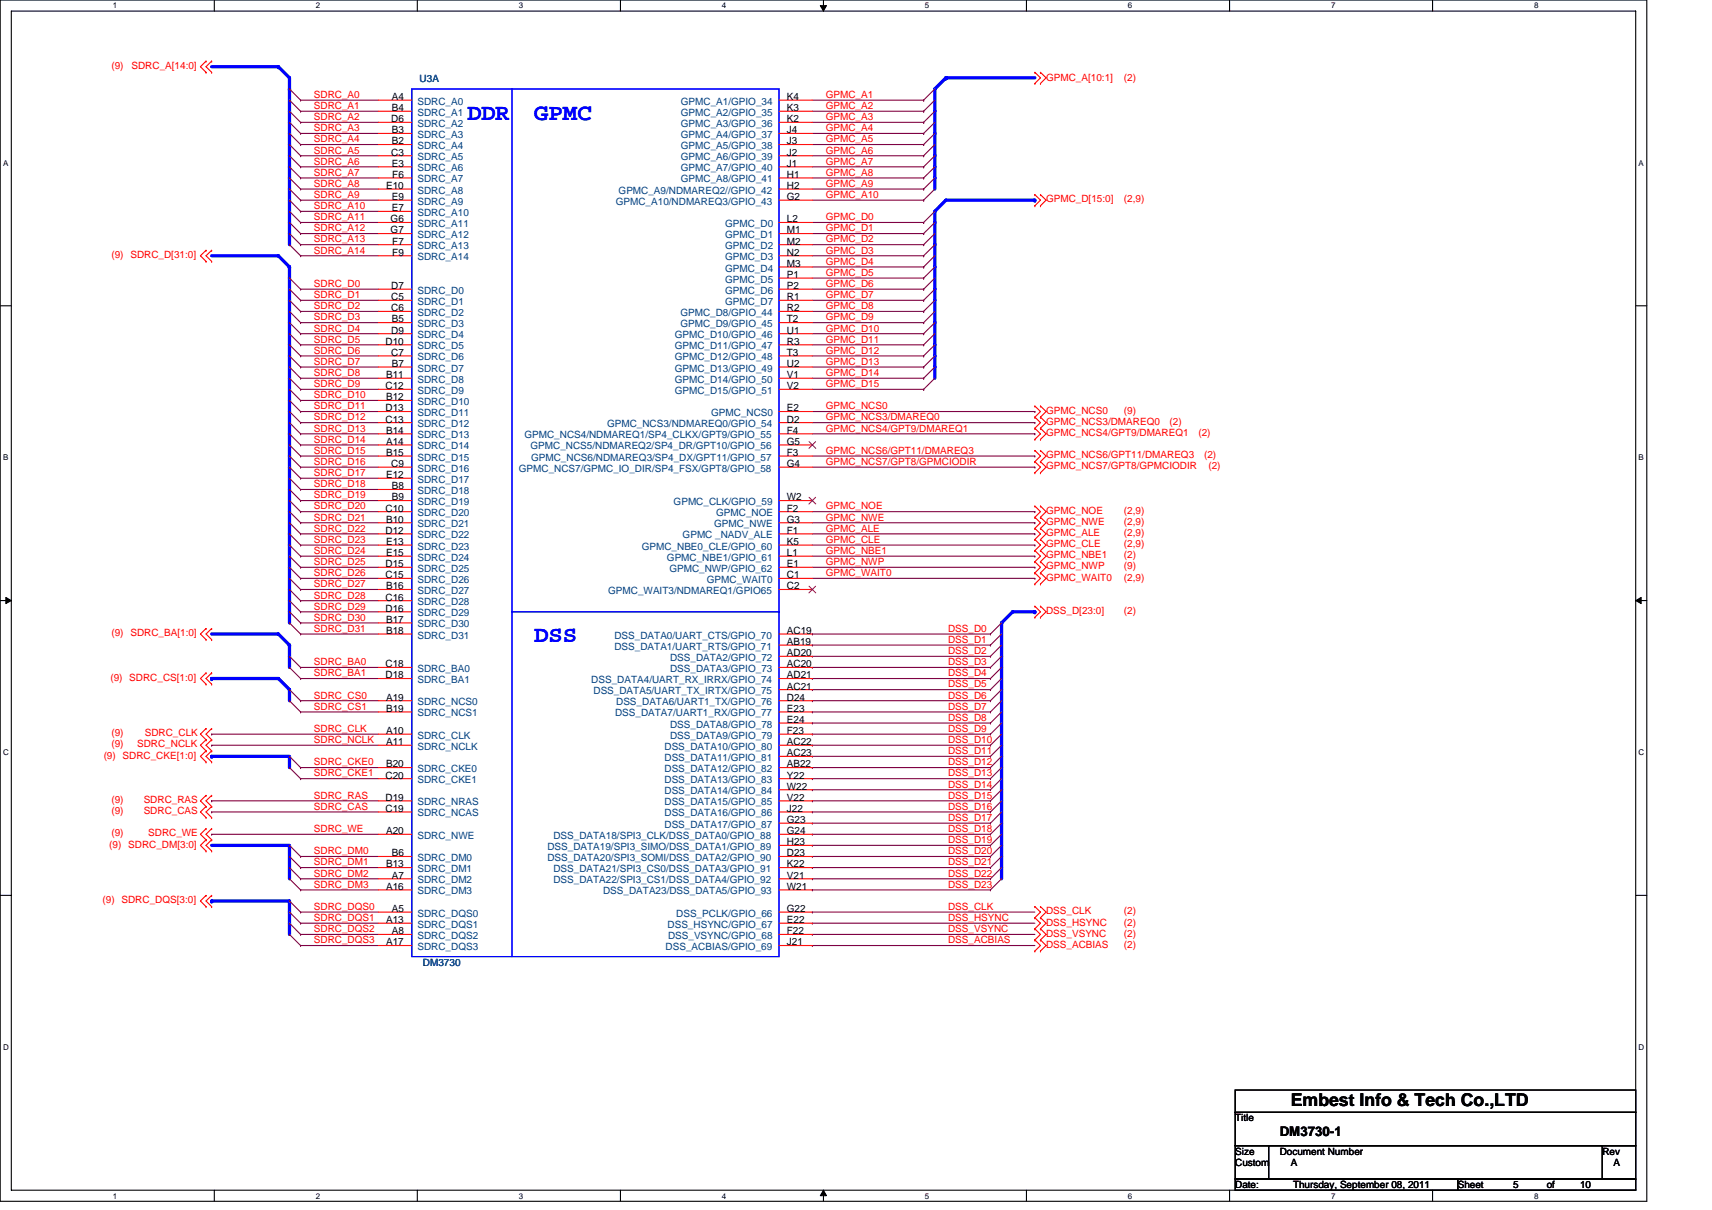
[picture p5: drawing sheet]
<svg xmlns="http://www.w3.org/2000/svg" width="297mm" height="210mm" viewBox="0 0 297 210" stroke-linecap="round" stroke-linejoin="round" font-family="sans-serif">
<defs><g id="words">
<g font-size="4" fill="#00f">
<text x="81.1" y="20.8">DDR</text>
<text x="92.7" y="20.8">GPMC</text>
<text x="92.7" y="111.5">DSS</text>
</g>
<text font-size="3.1" x="224" y="192">Embest Info &amp; Tech Co.,LTD</text>
<text font-size="2.3" x="222" y="197.1">DM3730-1</text>
<g font-size="1.7" fill="#f00">
<text x="19.3" y="12">(9)</text>
<text x="22.8" y="12">SDRC_A[14:0]</text>
<text x="54.5" y="17">SDRC_A0</text>
<text x="143.3" y="17">GPMC_A1</text>
<text x="181.5" y="14.1">GPMC_A[10:1]</text>
<text x="195" y="14.1">(2)</text>
<text x="54.5" y="18.9">SDRC_A1</text>
<text x="54.5" y="20.8">SDRC_A2</text>
<text x="54.5" y="22.8">SDRC_A3</text>
<text x="143.3" y="18.9">GPMC_A2</text>
<text x="143.3" y="20.8">GPMC_A3</text>
<text x="143.3" y="22.8">GPMC_A4</text>
<text x="54.5" y="24.7">SDRC_A4</text>
<text x="54.5" y="26.6">SDRC_A5</text>
<text x="54.5" y="28.6">SDRC_A6</text>
<text x="143.3" y="24.7">GPMC_A5</text>
<text x="143.3" y="26.6">GPMC_A6</text>
<text x="143.3" y="28.6">GPMC_A7</text>
<text x="54.5" y="30.5">SDRC_A7</text>
<text x="54.5" y="32.4">SDRC_A8</text>
<text x="54.5" y="34.4">SDRC_A9</text>
<text x="143.3" y="30.5">GPMC_A8</text>
<text x="143.3" y="32.4">GPMC_A9</text>
<text x="143.3" y="34.4">GPMC_A10</text>
<text x="181.5" y="35.1">GPMC_D[15:0]</text>
<text x="195" y="35.1">(2,9)</text>
<text x="54.5" y="36.3">SDRC_A10</text>
<text x="54.5" y="38.2">SDRC_A11</text>
<text x="54.5" y="40.2">SDRC_A12</text>
<text x="143.3" y="38.2">GPMC_D0</text>
<text x="143.3" y="40.2">GPMC_D1</text>
<text x="19.3" y="44.8">(9) SDRC_D[31:0]</text>
<text x="54.5" y="42.1">SDRC_A13</text>
<text x="54.5" y="44">SDRC_A14</text>
<text x="143.3" y="42.1">GPMC_D2</text>
<text x="143.3" y="44">GPMC_D3</text>
<text x="143.3" y="46">GPMC_D4</text>
<text x="143.3" y="47.9">GPMC_D5</text>
<text x="54.5" y="49.8">SDRC_D0</text>
<text x="54.5" y="51.7">SDRC_D1</text>
<text x="54.5" y="53.7">SDRC_D2</text>
<text x="143.3" y="49.8">GPMC_D6</text>
<text x="143.3" y="51.7">GPMC_D7</text>
<text x="143.3" y="53.7">GPMC_D8</text>
<text x="54.5" y="55.6">SDRC_D3</text>
<text x="54.5" y="57.5">SDRC_D4</text>
<text x="54.5" y="59.5">SDRC_D5</text>
<text x="143.3" y="55.6">GPMC_D9</text>
<text x="143.3" y="57.5">GPMC_D10</text>
<text x="143.3" y="59.5">GPMC_D11</text>
<text x="54.5" y="61.4">SDRC_D6</text>
<text x="54.5" y="63.3">SDRC_D7</text>
<text x="54.5" y="65.3">SDRC_D8</text>
<text x="143.3" y="61.4">GPMC_D12</text>
<text x="143.3" y="63.3">GPMC_D13</text>
<text x="143.3" y="65.3">GPMC_D14</text>
<text x="54.5" y="67.2">SDRC_D9</text>
<text x="54.5" y="69.1">SDRC_D10</text>
<text x="54.5" y="71">SDRC_D11</text>
<text x="143.3" y="67.2">GPMC_D15</text>
<text x="143.3" y="71">GPMC_NCS0</text>
<text x="181.5" y="71.8">GPMC_NCS0</text>
<text x="195" y="71.8">(9)</text>
<text x="54.5" y="73">SDRC_D12</text>
<text x="54.5" y="74.9">SDRC_D13</text>
<text x="54.5" y="76.8">SDRC_D14</text>
<text x="143.3" y="73">GPMC_NCS3/DMAREQ0</text>
<text x="143.3" y="74.9">GPMC_NCS4/GPT9/DMAREQ1</text>
<text x="181.5" y="73.7">GPMC_NCS3/DMAREQ0</text>
<text x="181.5" y="75.7">GPMC_NCS4/GPT9/DMAREQ1</text>
<text x="202.9" y="73.7">(2)</text>
<text x="207.9" y="75.7">(2)</text>
<text x="54.5" y="78.8">SDRC_D15</text>
<text x="54.5" y="80.7">SDRC_D16</text>
<text x="54.5" y="82.6">SDRC_D17</text>
<text x="143.3" y="78.8">GPMC_NCS6/GPT11/DMAREQ3</text>
<text x="143.3" y="80.7">GPMC_NCS7/GPT8/GPMCIODIR</text>
<text x="181.5" y="81.4">GPMC_NCS7/GPT8/GPMCIODIR</text>
<text x="181.5" y="79.5">GPMC_NCS6/GPT11/DMAREQ3</text>
<text x="208.9" y="79.5">(2)</text>
<text x="209.7" y="81.4">(2)</text>
<text x="54.5" y="84.6">SDRC_D18</text>
<text x="54.5" y="86.5">SDRC_D19</text>
<text x="54.5" y="88.4">SDRC_D20</text>
<text x="143.3" y="88.4">GPMC_NOE</text>
<text x="181.5" y="89.2">GPMC_NOE</text>
<text x="195" y="89.2">(2,9)</text>
<text x="54.5" y="90.3">SDRC_D21</text>
<text x="54.5" y="92.3">SDRC_D22</text>
<text x="54.5" y="94.2">SDRC_D23</text>
<text x="143.3" y="90.3">GPMC_NWE</text>
<text x="143.3" y="92.3">GPMC_ALE</text>
<text x="143.3" y="94.2">GPMC_CLE</text>
<text x="181.5" y="91.1">GPMC_NWE</text>
<text x="181.5" y="93">GPMC_ALE</text>
<text x="181.5" y="95">GPMC_CLE</text>
<text x="195" y="95">(2,9)</text>
<text x="195" y="93">(2,9)</text>
<text x="195" y="91.1">(2,9)</text>
<text x="54.5" y="96.1">SDRC_D24</text>
<text x="54.5" y="98.1">SDRC_D25</text>
<text x="54.5" y="100">SDRC_D26</text>
<text x="54.5" y="101.9">SDRC_D27</text>
<text x="143.3" y="96.1">GPMC_NBE1</text>
<text x="143.3" y="98.1">GPMC_NWP</text>
<text x="143.3" y="100">GPMC_WAIT0</text>
<text x="181.5" y="98.8">GPMC_NWP</text>
<text x="181.5" y="100.8">GPMC_WAIT0</text>
<text x="181.5" y="96.9">GPMC_NBE1</text>
<text x="195" y="96.9">(2)</text>
<text x="195" y="98.8">(9)</text>
<text x="195" y="100.8">(2,9)</text>
<text x="54.5" y="103.9">SDRC_D28</text>
<text x="54.5" y="105.8">SDRC_D29</text>
<text x="54.5" y="107.7">SDRC_D30</text>
<text x="181.5" y="106.6">DSS_D[23:0]</text>
<text x="195" y="106.6">(2)</text>
<text x="19.3" y="110.4">(9) SDRC_BA[1:0]</text>
<text x="54.5" y="109.6">SDRC_D31</text>
<text x="164.5" y="109.6">DSS_D0</text>
<text x="164.5" y="111.6">DSS_D1</text>
<text x="164.5" y="113.5">DSS_D2</text>
<text x="19.2" y="118.1">(9) SDRC_CS[1:0]</text>
<text x="54.5" y="115.4">SDRC_BA0</text>
<text x="54.5" y="117.4">SDRC_BA1</text>
<text x="164.5" y="115.4">DSS_D3</text>
<text x="164.5" y="117.4">DSS_D4</text>
<text x="164.5" y="119.3">DSS_D5</text>
<text x="54.5" y="121.2">SDRC_CS0</text>
<text x="54.5" y="123.2">SDRC_CS1</text>
<text x="164.5" y="121.2">DSS_D6</text>
<text x="164.5" y="123.2">DSS_D7</text>
<text x="164.5" y="125.1">DSS_D8</text>
<text x="18" y="131.7">(9) SDRC_CKE[1:0]</text>
<text x="19.3" y="129.7">(9)</text>
<text x="19.3" y="127.8">(9)</text>
<text x="23.8" y="129.7">SDRC_NCLK</text>
<text x="25.1" y="127.8">SDRC_CLK</text>
<text x="54.5" y="127">SDRC_CLK</text>
<text x="54.5" y="128.9">SDRC_NCLK</text>
<text x="164.5" y="127">DSS_D9</text>
<text x="164.5" y="128.9">DSS_D10</text>
<text x="164.5" y="130.9">DSS_D11</text>
<text x="54.5" y="132.8">SDRC_CKE0</text>
<text x="54.5" y="134.7">SDRC_CKE1</text>
<text x="164.5" y="132.8">DSS_D12</text>
<text x="164.5" y="134.7">DSS_D13</text>
<text x="164.5" y="136.7">DSS_D14</text>
<text x="19.3" y="139.4">(9)</text>
<text x="19.3" y="141.3">(9)</text>
<text x="24.9" y="139.4">SDRC_RAS</text>
<text x="24.9" y="141.3">SDRC_CAS</text>
<text x="54.5" y="138.6">SDRC_RAS</text>
<text x="54.5" y="140.5">SDRC_CAS</text>
<text x="164.5" y="138.6">DSS_D15</text>
<text x="164.5" y="140.5">DSS_D16</text>
<text x="164.5" y="142.5">DSS_D17</text>
<text x="19" y="147.1">(9) SDRC_DM[3:0]</text>
<text x="19.3" y="145.2">(9)</text>
<text x="25.7" y="145.2">SDRC_WE</text>
<text x="54.5" y="144.4">SDRC_WE</text>
<text x="54.5" y="148.3">SDRC_DM0</text>
<text x="164.5" y="144.4">DSS_D18</text>
<text x="164.5" y="146.3">DSS_D19</text>
<text x="164.5" y="148.3">DSS_D20</text>
<text x="54.5" y="150.2">SDRC_DM1</text>
<text x="54.5" y="152.1">SDRC_DM2</text>
<text x="54.5" y="154.1">SDRC_DM3</text>
<text x="164.5" y="150.2">DSS_D21</text>
<text x="164.5" y="152.1">DSS_D22</text>
<text x="164.5" y="154.1">DSS_D23</text>
<text x="17.8" y="156.7">(9) SDRC_DQS[3:0]</text>
<text x="54.5" y="157.9">SDRC_DQS0</text>
<text x="54.5" y="159.8">SDRC_DQS1</text>
<text x="54.5" y="161.8">SDRC_DQS2</text>
<text x="164.5" y="157.9">DSS_CLK</text>
<text x="164.5" y="159.8">DSS_HSYNC</text>
<text x="164.5" y="161.8">DSS_VSYNC</text>
<text x="181.5" y="158.7">DSS_CLK</text>
<text x="181.5" y="160.6">DSS_HSYNC</text>
<text x="195" y="160.6">(2)</text>
<text x="195" y="158.7">(2)</text>
<text x="54.5" y="163.7">SDRC_DQS3</text>
<text x="164.5" y="163.7">DSS_ACBIAS</text>
<text x="181.5" y="162.5">DSS_VSYNC</text>
<text x="181.5" y="164.5">DSS_ACBIAS</text>
<text x="195" y="162.5">(2)</text>
<text x="195" y="164.5">(2)</text>
</g>
<g font-size="1.7">
<text x="68" y="17.4">A4</text>
<text x="136.5" y="17.4">K4</text>
<text x="67.9" y="21.2">D6</text>
<text x="68" y="19.3">B4</text>
<text x="68" y="23.1">B3</text>
<text x="136.5" y="19.3">K3</text>
<text x="136.5" y="21.2">K2</text>
<text x="136.5" y="23.1">J4</text>
<text x="67.9" y="27">C3</text>
<text x="68" y="25.1">B2</text>
<text x="68" y="28.9">E3</text>
<text x="136.5" y="25.1">J3</text>
<text x="136.5" y="27">J2</text>
<text x="136.5" y="28.9">J1</text>
<text x="67" y="32.8">E10</text>
<text x="68" y="34.7">E9</text>
<text x="68.1" y="30.9">F6</text>
<text x="136.5" y="32.8">H2</text>
<text x="136.5" y="30.9">H1</text>
<text x="136.5" y="34.7">G2</text>
<text x="67.8" y="38.6">G6</text>
<text x="67.8" y="40.5">G7</text>
<text x="68" y="36.7">E7</text>
<text x="136.5" y="38.6">L2</text>
<text x="136.5" y="40.5">M1</text>
<text x="68.1" y="42.4">F7</text>
<text x="68.1" y="44.4">F9</text>
<text x="136.5" y="42.4">M2</text>
<text x="136.5" y="44.4">N2</text>
<text x="136.5" y="46.3">M3</text>
<text x="67.9" y="50.2">D7</text>
<text x="67.9" y="52.1">C5</text>
<text x="136.5" y="48.2">P1</text>
<text x="136.5" y="50.2">P2</text>
<text x="136.5" y="52.1">R1</text>
<text x="66.9" y="59.8">D10</text>
<text x="67.9" y="54">C6</text>
<text x="67.9" y="57.9">D9</text>
<text x="68" y="56">B5</text>
<text x="136.5" y="54">R2</text>
<text x="136.5" y="56">T2</text>
<text x="136.5" y="57.9">U1</text>
<text x="136.5" y="59.8">R3</text>
<text x="67" y="65.6">B11</text>
<text x="67.9" y="61.7">C7</text>
<text x="68" y="63.7">B7</text>
<text x="136.5" y="61.7">T3</text>
<text x="136.5" y="63.7">U2</text>
<text x="136.5" y="65.6">V1</text>
<text x="66.9" y="67.5">C12</text>
<text x="66.9" y="71.4">D13</text>
<text x="67" y="69.5">B12</text>
<text x="136.5" y="71.4">E2</text>
<text x="136.5" y="67.5">V2</text>
<text x="66.9" y="73.3">C13</text>
<text x="67" y="75.3">B14</text>
<text x="67" y="77.2">A14</text>
<text x="136.5" y="75.3">F4</text>
<text x="136.5" y="73.3">D2</text>
<text x="136.5" y="77.2">G5</text>
<text x="67" y="79.1">B15</text>
<text x="67" y="83">E12</text>
<text x="67.9" y="81">C9</text>
<text x="136.5" y="81">G4</text>
<text x="136.5" y="79.1">F3</text>
<text x="66.9" y="88.8">C10</text>
<text x="68" y="84.9">B8</text>
<text x="68" y="86.8">B9</text>
<text x="136.5" y="86.8">W2</text>
<text x="136.5" y="88.8">F2</text>
<text x="66.9" y="92.6">D12</text>
<text x="67" y="90.7">B10</text>
<text x="67" y="94.6">E13</text>
<text x="136.5" y="94.6">K5</text>
<text x="136.5" y="92.6">F1</text>
<text x="136.5" y="90.7">G3</text>
<text x="66.9" y="98.4">D15</text>
<text x="66.9" y="100.4">C15</text>
<text x="67" y="96.5">E15</text>
<text x="136.5" y="96.5">L1</text>
<text x="136.5" y="98.4">E1</text>
<text x="136.5" y="100.4">C1</text>
<text x="66.9" y="104.2">C16</text>
<text x="66.9" y="106.2">D16</text>
<text x="67" y="102.3">B16</text>
<text x="136.5" y="102.3">C2</text>
<text x="67" y="108.1">B17</text>
<text x="67" y="110">B18</text>
<text x="136.5" y="110">AC19</text>
<text x="136.5" y="111.9">AB19</text>
<text x="136.5" y="113.9">AD20</text>
<text x="66.9" y="115.8">C18</text>
<text x="66.9" y="117.7">D18</text>
<text x="136.5" y="119.7">AC21</text>
<text x="136.5" y="115.8">AC20</text>
<text x="136.5" y="117.7">AD21</text>
<text x="67" y="121.6">A19</text>
<text x="67" y="123.5">B19</text>
<text x="136.5" y="123.5">E23</text>
<text x="136.5" y="125.5">E24</text>
<text x="136.5" y="121.6">D24</text>
<text x="67" y="127.4">A10</text>
<text x="67" y="129.3">A11</text>
<text x="136.5" y="127.4">F23</text>
<text x="136.5" y="129.3">AC22</text>
<text x="136.5" y="131.2">AC23</text>
<text x="66.9" y="135.1">C20</text>
<text x="67" y="133.2">B20</text>
<text x="136.5" y="133.2">AB22</text>
<text x="136.5" y="135.1">Y22</text>
<text x="136.5" y="137">W22</text>
<text x="66.9" y="139">D19</text>
<text x="66.9" y="140.9">C19</text>
<text x="136.5" y="139">V22</text>
<text x="136.5" y="140.9">J22</text>
<text x="136.5" y="142.8">G23</text>
<text x="67" y="144.8">A20</text>
<text x="68" y="148.6">B6</text>
<text x="136.5" y="144.8">G24</text>
<text x="136.5" y="146.7">H23</text>
<text x="136.5" y="148.6">D23</text>
<text x="67" y="150.5">B13</text>
<text x="67" y="154.4">A16</text>
<text x="68" y="152.5">A7</text>
<text x="136.5" y="150.5">K22</text>
<text x="136.5" y="152.5">V21</text>
<text x="136.5" y="154.4">W21</text>
<text x="67" y="160.2">A13</text>
<text x="68" y="158.3">A5</text>
<text x="136.5" y="158.3">G22</text>
<text x="136.5" y="160.2">E22</text>
<text x="67" y="164.1">A17</text>
<text x="68" y="162.1">A8</text>
<text x="136.5" y="164.1">J21</text>
<text x="136.5" y="162.1">F22</text>
<text x="214.3" y="194.6">Title</text>
<text x="214.3" y="200.4">Size</text>
<text x="214.3" y="202.3">Custom</text>
<text x="222" y="200.4">Document Number</text>
<text x="224" y="202.3">A</text>
<text x="278" y="200.4">Rev</text>
<text x="279.9" y="202.3">A</text>
<text x="214.3" y="206.2">Date:</text>
<text x="224.3" y="206.2">Thursday, September 08, 2011</text>
<text x="252.9" y="206.2">Sheet</text>
<text x="262.6" y="206.2">5</text>
<text x="268.4" y="206.2">of</text>
<text x="274.1" y="206.2">10</text>
</g>
<g font-size="1.7" fill="#000080">
<text x="72.8" y="14.3">U3A</text>
<text x="73.4" y="167.6">DM3730</text>
</g>
<g font-size="1.7" fill="#004080">
<text x="72.4" y="18.2">SDRC_A0</text>
<text x="72.4" y="20.1">SDRC_A1</text>
<text x="72.4" y="22">SDRC_A2</text>
<text x="72.4" y="23.9">SDRC_A3</text>
<text x="118.1" y="18.2">GPMC_A1/GPIO_34</text>
<text x="118.1" y="20.1">GPMC_A2/GPIO_35</text>
<text x="118.1" y="22">GPMC_A3/GPIO_36</text>
<text x="118.1" y="23.9">GPMC_A4/GPIO_37</text>
<text x="72.4" y="25.9">SDRC_A4</text>
<text x="72.4" y="27.8">SDRC_A5</text>
<text x="72.4" y="29.7">SDRC_A6</text>
<text x="118.1" y="25.9">GPMC_A5/GPIO_38</text>
<text x="118.1" y="27.8">GPMC_A6/GPIO_39</text>
<text x="118.1" y="29.7">GPMC_A7/GPIO_40</text>
<text x="72.4" y="31.7">SDRC_A7</text>
<text x="72.4" y="33.6">SDRC_A8</text>
<text x="72.4" y="35.5">SDRC_A9</text>
<text x="106.8" y="35.5">GPMC_A10/NDMAREQ3/GPIO_43</text>
<text x="107.3" y="33.6">GPMC_A9/NDMAREQ2//GPIO_42</text>
<text x="118.1" y="31.7">GPMC_A8/GPIO_41</text>
<text x="72.4" y="37.5">SDRC_A10</text>
<text x="72.4" y="39.4">SDRC_A11</text>
<text x="72.4" y="41.3">SDRC_A12</text>
<text x="125.8" y="39.4">GPMC_D0</text>
<text x="125.8" y="41.3">GPMC_D1</text>
<text x="72.4" y="43.2">SDRC_A13</text>
<text x="72.4" y="45.2">SDRC_A14</text>
<text x="125.8" y="43.2">GPMC_D2</text>
<text x="125.8" y="45.2">GPMC_D3</text>
<text x="125.8" y="47.1">GPMC_D4</text>
<text x="72.4" y="51">SDRC_D0</text>
<text x="72.4" y="52.9">SDRC_D1</text>
<text x="125.8" y="49">GPMC_D5</text>
<text x="125.8" y="51">GPMC_D6</text>
<text x="125.8" y="52.9">GPMC_D7</text>
<text x="72.4" y="54.8">SDRC_D2</text>
<text x="72.4" y="56.8">SDRC_D3</text>
<text x="72.4" y="58.7">SDRC_D4</text>
<text x="117.1" y="58.7">GPMC_D10/GPIO_46</text>
<text x="118" y="54.8">GPMC_D8/GPIO_44</text>
<text x="118" y="56.8">GPMC_D9/GPIO_45</text>
<text x="72.4" y="60.6">SDRC_D5</text>
<text x="72.4" y="62.5">SDRC_D6</text>
<text x="72.4" y="64.5">SDRC_D7</text>
<text x="117.1" y="60.6">GPMC_D11/GPIO_47</text>
<text x="117.1" y="62.5">GPMC_D12/GPIO_48</text>
<text x="117.1" y="64.5">GPMC_D13/GPIO_49</text>
<text x="72.4" y="66.4">SDRC_D8</text>
<text x="72.4" y="68.3">SDRC_D9</text>
<text x="72.4" y="70.3">SDRC_D10</text>
<text x="117.1" y="66.4">GPMC_D14/GPIO_50</text>
<text x="117.1" y="68.3">GPMC_D15/GPIO_51</text>
<text x="72.4" y="72.2">SDRC_D11</text>
<text x="72.4" y="74.1">SDRC_D12</text>
<text x="72.4" y="76.1">SDRC_D13</text>
<text x="72.4" y="78">SDRC_D14</text>
<text x="91" y="76.1">GPMC_NCS4/NDMAREQ1/SP4_CLKX/GPT9/GPIO_55</text>
<text x="92.1" y="78">GPMC_NCS5/NDMAREQ2/SP4_DR/GPT10/GPIO_56</text>
<text x="105.3" y="74.1">GPMC_NCS3/NDMAREQ0/GPIO_54</text>
<text x="123.4" y="72.2">GPMC_NCS0</text>
<text x="72.4" y="79.9">SDRC_D15</text>
<text x="72.4" y="81.9">SDRC_D16</text>
<text x="72.4" y="83.8">SDRC_D17</text>
<text x="90" y="81.9">GPMC_NCS7/GPMC_IO_DIR/SP4_FSX/GPT8/GPIO_58</text>
<text x="92.2" y="79.9">GPMC_NCS6/NDMAREQ3/SP4_DX/GPT11/GPIO_57</text>
<text x="72.4" y="85.7">SDRC_D18</text>
<text x="72.4" y="87.7">SDRC_D19</text>
<text x="72.4" y="89.6">SDRC_D20</text>
<text x="116.9" y="87.7">GPMC_CLK/GPIO_59</text>
<text x="124.3" y="89.6">GPMC_NOE</text>
<text x="72.4" y="91.5">SDRC_D21</text>
<text x="72.4" y="93.4">SDRC_D22</text>
<text x="72.4" y="95.4">SDRC_D23</text>
<text x="111.4" y="95.4">GPMC_NBE0_CLE/GPIO_60</text>
<text x="118.4" y="93.4">GPMC _NADV_ALE</text>
<text x="123.9" y="91.5">GPMC_NWE</text>
<text x="72.4" y="97.3">SDRC_D24</text>
<text x="72.4" y="99.2">SDRC_D25</text>
<text x="72.4" y="101.2">SDRC_D26</text>
<text x="115.7" y="97.3">GPMC_NBE1/GPIO_61</text>
<text x="116.1" y="99.2">GPMC_NWP/GPIO_62</text>
<text x="122.6" y="101.2">GPMC_WAIT0</text>
<text x="72.4" y="103.1">SDRC_D27</text>
<text x="72.4" y="105">SDRC_D28</text>
<text x="72.4" y="107">SDRC_D29</text>
<text x="105.5" y="103.1">GPMC_WAIT3/NDMAREQ1/GPIO65</text>
<text x="72.4" y="108.9">SDRC_D30</text>
<text x="72.4" y="110.8">SDRC_D31</text>
<text x="106.6" y="110.8">DSS_DATA0/UART_CTS/GPIO_70</text>
<text x="106.6" y="112.7">DSS_DATA1/UART_RTS/GPIO_71</text>
<text x="72.4" y="116.6">SDRC_BA0</text>
<text x="72.4" y="118.5">SDRC_BA1</text>
<text x="102.6" y="118.5">DSS_DATA4/UART_RX_IRRX/GPIO_74</text>
<text x="116.3" y="114.7">DSS_DATA2/GPIO_72</text>
<text x="116.3" y="116.6">DSS_DATA3/GPIO_73</text>
<text x="72.4" y="122.4">SDRC_NCS0</text>
<text x="72.4" y="124.3">SDRC_NCS1</text>
<text x="103" y="120.5">DSS_DATA5/UART_TX_IRTX/GPIO_75</text>
<text x="106.7" y="124.3">DSS_DATA7/UART1_RX/GPIO_77</text>
<text x="106.9" y="122.4">DSS_DATA6/UART1_TX/GPIO_76</text>
<text x="72.4" y="128.2">SDRC_CLK</text>
<text x="72.4" y="130.1">SDRC_NCLK</text>
<text x="115.3" y="130.1">DSS_DATA10/GPIO_80</text>
<text x="116.3" y="126.3">DSS_DATA8/GPIO_78</text>
<text x="116.3" y="128.2">DSS_DATA9/GPIO_79</text>
<text x="72.4" y="134">SDRC_CKE0</text>
<text x="72.4" y="135.9">SDRC_CKE1</text>
<text x="115.3" y="132">DSS_DATA11/GPIO_81</text>
<text x="115.3" y="134">DSS_DATA12/GPIO_82</text>
<text x="115.3" y="135.9">DSS_DATA13/GPIO_83</text>
<text x="115.3" y="137.8">DSS_DATA14/GPIO_84</text>
<text x="72.4" y="139.8">SDRC_NRAS</text>
<text x="72.4" y="141.7">SDRC_NCAS</text>
<text x="115.3" y="139.8">DSS_DATA15/GPIO_85</text>
<text x="115.3" y="141.7">DSS_DATA16/GPIO_86</text>
<text x="115.3" y="143.6">DSS_DATA17/GPIO_87</text>
<text x="72.4" y="145.6">SDRC_NWE</text>
<text x="72.4" y="149.4">SDRC_DM0</text>
<text x="95" y="147.5">DSS_DATA19/SPI3_SIMO/DSS_DATA1/GPIO_89</text>
<text x="95" y="149.4">DSS_DATA20/SPI3_SOMI/DSS_DATA2/GPIO_90</text>
<text x="96" y="145.6">DSS_DATA18/SPI3_CLK/DSS_DATA0/GPIO_88</text>
<text x="72.4" y="151.3">SDRC_DM1</text>
<text x="72.4" y="153.3">SDRC_DM2</text>
<text x="72.4" y="155.2">SDRC_DM3</text>
<text x="96" y="151.3">DSS_DATA21/SPI3_CS0/DSS_DATA3/GPIO_91</text>
<text x="96" y="153.3">DSS_DATA22/SPI3_CS1/DSS_DATA4/GPIO_92</text>
<text x="104.6" y="155.2">DSS_DATA23/DSS_DATA5/GPIO_93</text>
<text x="72.4" y="159.1">SDRC_DQS0</text>
<text x="72.4" y="161">SDRC_DQS1</text>
<text x="115.8" y="161">DSS_HSYNC/GPIO_67</text>
<text x="117.3" y="159.1">DSS_PCLK/GPIO_66</text>
<text x="72.4" y="162.9">SDRC_DQS2</text>
<text x="72.4" y="164.9">SDRC_DQS3</text>
<text x="115.5" y="164.9">DSS_ACBIAS/GPIO_69</text>
<text x="115.9" y="162.9">DSS_VSYNC/GPIO_68</text>
</g>
<g font-size="1.4">
<text x="19.6" y="1.5">1</text>
<text x="54.8" y="1.5">2</text>
<text x="90" y="1.5">3</text>
<text x="125.3" y="1.5">4</text>
<text x="160.5" y="1.5">5</text>
<text x="195.7" y="1.5">6</text>
<text x="230.9" y="1.5">7</text>
<text x="266.2" y="1.5">8</text>
<text x=".5" y="28.7">A</text>
<text x="284.3" y="28.7">A</text>
<text x=".5" y="79.9">B</text>
<text x="284.3" y="79.9">B</text>
<text x=".5" y="131">C</text>
<text x="284.3" y="131">C</text>
<text x=".5" y="182.2">D</text>
<text x="284.3" y="182.2">D</text>
<text x="19.6" y="208">1</text>
<text x="54.8" y="208">2</text>
<text x="90" y="208">3</text>
<text x="125.3" y="208">4</text>
<text x="160.5" y="208">5</text>
<text x="195.7" y="208">6</text>
<text x="230.9" y="208">7</text>
<text x="266.2" y="208">8</text>
</g>
</g></defs>
<path d="M0 0h285.7v208.5h-285.7zM2 1.9h281.8v204.6h-281.8z" fill="none" stroke="#000" stroke-width=".19"/>
<g fill="#fff">
<path d="M19.6 .2h.7v1.6h-.7z"/>
<path d="M19.6 206.8h.7v1.5h-.7z"/>
</g>
<path d="M37.2 0v1.9M37.2 206.5v2" fill="none" stroke="#000" stroke-width=".19"/>
<g fill="#fff">
<path d="M54.8 .2h.8v1.6h-.8z"/>
<path d="M54.8 206.8h.8v1.5h-.8z"/>
</g>
<path d="M72.4 0v1.9M72.4 206.5v2" fill="none" stroke="#000" stroke-width=".19"/>
<g fill="#fff">
<path d="M90 .2h.8v1.6h-.8z"/>
<path d="M90 206.8h.8v1.5h-.8z"/>
</g>
<path d="M107.7 0v1.9M107.7 206.5v2" fill="none" stroke="#000" stroke-width=".19"/>
<g fill="#fff">
<path d="M125.3 .2h.7v1.6h-.7z"/>
<path d="M125.3 206.8h.7v1.5h-.7z"/>
</g>
<path d="M142.9 0v1.9M142.9 206.5v2" fill="none" stroke="#000" stroke-width=".19"/>
<path d="M142.3 1h1.1l-.5 .9zM142.9 206.5l.5 1h-1.1z" fill="#000" stroke="#000" stroke-width=".17"/>
<g fill="#fff">
<path d="M160.5 .2h.7v1.6h-.7z"/>
<path d="M160.5 206.8h.7v1.5h-.7z"/>
</g>
<path d="M178.1 0v1.9M178.1 206.5v2" fill="none" stroke="#000" stroke-width=".19"/>
<g fill="#fff">
<path d="M195.7 .2h.8v1.6h-.8z"/>
<path d="M195.7 206.8h.8v1.5h-.8z"/>
</g>
<path d="M213.3 0v1.9M213.3 206.5v2" fill="none" stroke="#000" stroke-width=".19"/>
<g fill="#fff">
<path d="M230.9 .2h.8v1.6h-.8z"/>
<path d="M230.9 206.8h.8v1.5h-.8z"/>
</g>
<path d="M248.6 0v1.9M248.6 206.5v2" fill="none" stroke="#000" stroke-width=".19"/>
<g fill="#fff">
<path d="M266.2 .2h.7v1.6h-.7z"/>
<path d="M266.2 206.8h.7v1.5h-.7z"/>
<path d="M.5 27.5h.9v1.5h-.9z"/>
<path d="M284.3 27.5h.9v1.5h-.9z"/>
<path d="M.5 78.6h.9v1.6h-.9z"/>
<path d="M284.3 78.6h.9v1.6h-.9z"/>
</g>
<path d="M0 53.1h2M283.8 53.1h1.9" fill="none" stroke="#000" stroke-width=".19"/>
<g fill="#fff">
<path d="M.5 129.8h1v1.5h-1z"/>
<path d="M284.3 129.8h1v1.5h-1z"/>
</g>
<path d="M0 104.2h2M283.8 104.2h1.9" fill="none" stroke="#000" stroke-width=".19"/>
<path d="M1 103.7l1 .5-1 .6zM283.8 104.2l1-.5v1.1z" fill="#000" stroke="#000" stroke-width=".17"/>
<g fill="#fff">
<path d="M.5 181h1v1.5h-1z"/>
<path d="M284.3 181h1v1.5h-1z"/>
</g>
<path d="M0 155.4h2M283.8 155.4h1.9M214.3 189.2h69.5v3.8h-69.5zM214.3 193h69.5v5.8h-69.5zM214.3 198.8h5.8v5.8h-5.8zM220.1 198.8h57.9v5.8h-57.9zM278 198.8h5.8v5.8h-5.8zM214.3 204.6h38.6v1.9h-38.6zM252.9 204.6h30.9v1.9h-30.9z" fill="none" stroke="#000" stroke-width=".19"/>
<g fill="none" stroke="#800040" stroke-width=".19">
<path d="M50.2 15.4h.1M50.2 17.4h.1M50.2 19.3h.1M50.2 15.4l2 2M50.2 17.4l2 1.9M50.2 19.3l2 1.9M52.2 17.4h.1M52.2 19.3h.1M52.2 17.4h13.5M52.2 19.3h13.5M140.9 17.4h19.3M140.9 19.3h19.3"/>
<path d="M160.2 17.4h.1M160.2 19.3h.1M162.2 15.4l-2 2M162.2 17.4l-2 1.9M162.2 19.3l-2 1.9M50.2 21.2h.1M50.2 23.2h.1M50.2 25.1h.1M50.2 27h.1M50.2 29h.1M50.2 30.9h.1M50.2 32.8h.1"/>
<path d="M50.2 34.7h.1M50.2 36.7h.1M50.2 38.6h.1M50.2 21.2l2 2M50.2 23.2l2 1.9M50.2 25.1l2 1.9M50.2 27l2 2M50.2 29l2 1.9M50.2 30.9l2 1.9M50.2 32.8l2 1.9M50.2 34.7l2 2M50.2 36.7l2 1.9"/>
<path d="M50.2 38.6l2 1.9M52.2 21.2h.1M52.2 23.2h.1M52.2 25.1h.1M52.2 27h.1M52.2 29h.1M52.2 30.9h.1M52.2 32.8h.1M52.2 34.7h.1M52.2 36.7h.1M52.2 38.6h.1M52.2 21.2h13.5"/>
<path d="M52.2 23.2h13.5M52.2 25.1h13.5M52.2 27h13.5M52.2 29h13.5M52.2 30.9h13.5M52.2 32.8h13.5M52.2 34.7h13.5M52.2 36.7h13.5M52.2 38.6h13.5M140.9 21.2h19.3M140.9 23.2h19.3M140.9 25.1h19.3"/>
<path d="M140.9 27h19.3M140.9 29h19.3M140.9 30.9h19.3M140.9 32.8h19.3M140.9 34.7h19.3M140.9 38.6h19.3M160.2 38.6h.1M160.2 21.2h.1M160.2 23.2h.1M160.2 25.1h.1M160.2 27h.1M160.2 29h.1"/>
<path d="M160.2 30.9h.1M160.2 32.8h.1M160.2 34.7h.1M162.2 36.7l-2 1.9M162.2 38.6l-2 1.9M162.2 21.2l-2 2M162.2 23.2l-2 1.9M162.2 25.1l-2 1.9M162.2 27l-2 2M162.2 29l-2 1.9M162.2 30.9l-2 1.9M162.2 32.8l-2 1.9"/>
<path d="M50.2 40.5h.1M50.2 42.5h.1M50.2 48.3h.1M50.2 50.2h.1M50.2 52.1h.1M50.2 54h.1M50.2 56h.1M50.2 57.9h.1M50.2 59.8h.1M50.2 40.5l2 2M50.2 42.5l2 1.9M50.2 48.3l2 1.9"/>
<path d="M50.2 50.2l2 1.9M50.2 52.1l2 1.9M50.2 54l2 2M50.2 56l2 1.9M50.2 57.9l2 1.9M50.2 59.8l2 2M52.2 40.5h.1M52.2 42.5h.1M52.2 44.4h.1M52.2 50.2h.1M52.2 52.1h.1M52.2 54h.1"/>
<path d="M52.2 56h.1M52.2 57.9h.1M52.2 59.8h.1M52.2 40.5h13.5M52.2 42.5h13.5M52.2 44.4h13.5M52.2 50.2h13.5M52.2 52.1h13.5M52.2 54h13.5M52.2 56h13.5M52.2 57.9h13.5M52.2 59.8h13.5"/>
<path d="M140.9 40.5h19.3M140.9 42.5h19.3M140.9 44.4h19.3M140.9 50.2h19.3M140.9 52.1h19.3M140.9 54h19.3M140.9 56h19.3M140.9 57.9h19.3M140.9 59.8h19.3M140.9 46.3h19.3M140.9 48.3h19.3M160.2 40.5h.1"/>
<path d="M160.2 42.5h.1M160.2 44.4h.1M160.2 46.3h.1M160.2 48.3h.1M160.2 50.2h.1M160.2 52.1h.1M160.2 54h.1M160.2 56h.1M160.2 57.9h.1M160.2 59.8h.1M162.2 40.5l-2 2M162.2 42.5l-2 1.9"/>
<path d="M162.2 44.4l-2 1.9M162.2 46.3l-2 2M162.2 48.3l-2 1.9M162.2 50.2l-2 1.9M162.2 52.1l-2 1.9M162.2 54l-2 2M162.2 56l-2 1.9M162.2 57.9l-2 1.9M162.2 59.8l-2 2M50.2 61.8h.1M50.2 63.7h.1M50.2 65.6h.1"/>
<path d="M50.2 67.6h.1M50.2 69.5h.1M50.2 71.4h.1M50.2 73.3h.1M50.2 75.3h.1M50.2 77.2h.1M50.2 79.1h.1M50.2 61.8l2 1.9M50.2 63.7l2 1.9M50.2 65.6l2 2M50.2 67.6l2 1.9M50.2 69.5l2 1.9"/>
<path d="M50.2 71.4l2 1.9M50.2 73.3l2 2M50.2 75.3l2 1.9M50.2 77.2l2 1.9M50.2 79.1l2 2M52.2 61.8h.1M52.2 63.7h.1M52.2 65.6h.1M52.2 67.6h.1M52.2 69.5h.1M52.2 71.4h.1M52.2 73.3h.1"/>
<path d="M52.2 75.3h.1M52.2 77.2h.1M52.2 79.1h.1M52.2 61.8h13.5M52.2 63.7h13.5M52.2 65.6h13.5M52.2 67.6h13.5M52.2 69.5h13.5M52.2 71.4h13.5M52.2 73.3h13.5M52.2 75.3h13.5M52.2 77.2h13.5"/>
<path d="M52.2 79.1h13.5M140.9 61.8h19.3M140.9 63.7h19.3M140.9 65.6h19.3M140.9 67.6h19.3M140.9 71.4h38.7M140.9 73.3h38.7M140.9 75.3h38.7M140.9 79.1h38.7M160.2 61.8h.1M160.2 63.7h.1M160.2 65.6h.1"/>
<path d="M160.2 67.6h.1M162.2 61.8l-2 1.9M162.2 63.7l-2 1.9M162.2 65.6l-2 2M179.6 71.4h.1M179.6 73.3h.1M179.6 79.1h.1M179.6 75.3h.1M50.2 81.1h.1M50.2 83h.1M50.2 84.9h.1M50.2 86.9h.1"/>
<path d="M50.2 88.8h.1M50.2 90.7h.1M50.2 92.6h.1M50.2 94.6h.1M50.2 96.5h.1M50.2 98.4h.1M50.2 81.1l2 1.9M50.2 83l2 1.9M50.2 84.9l2 2M50.2 86.9l2 1.9M50.2 88.8l2 1.9M50.2 90.7l2 1.9"/>
<path d="M50.2 92.6l2 2M50.2 94.6l2 1.9M50.2 96.5l2 1.9M50.2 98.4l2 2M52.2 81.1h.1M52.2 83h.1M52.2 84.9h.1M52.2 86.9h.1M52.2 88.8h.1M52.2 90.7h.1M52.2 92.6h.1M52.2 94.6h.1"/>
<path d="M52.2 96.5h.1M52.2 98.4h.1M52.2 81.1h13.5M52.2 83h13.5M52.2 84.9h13.5M52.2 86.9h13.5M52.2 88.8h13.5M52.2 90.7h13.5M52.2 92.6h13.5M52.2 94.6h13.5M52.2 96.5h13.5M52.2 98.4h13.5"/>
<path d="M140.9 81.1h38.7M140.9 88.8h38.7M140.9 90.7h38.7M140.9 92.6h38.7M140.9 94.6h38.7M140.9 96.5h38.7M140.9 98.4h38.7M179.6 81.1h.1M179.6 88.8h.1M179.6 90.7h.1M179.6 92.6h.1M179.6 94.6h.1"/>
<path d="M179.6 96.5h.1M179.6 98.4h.1M50.2 100.4h.1M50.2 102.3h.1M50.2 104.2h.1M50.2 106.2h.1M50.2 108.1h.1M50.2 113.9h.1M50.2 115.8h.1M50.2 119.7h.1M50.2 100.4l2 1.9M50.2 102.3l2 1.9"/>
<path d="M50.2 104.2l2 2M50.2 106.2l2 1.9M50.2 108.1l2 1.9M50.2 113.9l2 1.9M50.2 115.8l2 2M50.2 119.7l2 1.9M52.2 100.4h.1M52.2 102.3h.1M52.2 104.2h.1M52.2 106.2h.1M52.2 108.1h.1M52.2 110h.1"/>
<path d="M52.2 115.8h.1M52.2 117.8h.1M52.2 100.4h13.5M52.2 102.3h13.5M52.2 104.2h13.5M52.2 106.2h13.5M52.2 108.1h13.5M52.2 110h13.5M52.2 115.8h13.5M52.2 117.8h13.5M140.9 110h.1M140.9 112h.1"/>
<path d="M140.9 113.9h.1M140.9 115.8h.1M140.9 117.8h.1M140.9 119.7h.1M140.9 100.4h38.7M140.9 110h30.9M140.9 115.8h30.9M140.9 117.8h30.9M140.9 112h30.9M140.9 113.9h30.9M140.9 119.7h30.9M171.8 110h.1"/>
<path d="M171.8 112h.1M171.8 113.9h.1M171.8 115.8h.1M171.8 117.8h.1M171.8 119.7h.1M173.8 108.1l-2 1.9M173.8 110l-2 2M173.8 112l-2 1.9M173.8 113.9l-2 1.9M173.8 115.8l-2 2M173.8 117.8l-2 1.9M173.8 119.7l-2 1.9"/>
<path d="M179.6 100.4h.1M36.7 127.4h.1M36.7 129.3h.1M36.7 139h.1M36.7 127.4h29M36.7 129.3h29M36.7 139h29M50.2 121.6h.1M50.2 131.3h.1M50.2 133.2h.1M50.2 121.6l2 1.9M50.2 131.3l2 1.9"/>
<path d="M50.2 133.2l2 1.9M52.2 121.6h.1M52.2 123.5h.1M52.2 133.2h.1M52.2 135.1h.1M52.2 121.6h13.5M52.2 123.5h13.5M52.2 133.2h13.5M52.2 135.1h13.5M140.9 121.6h.1M140.9 123.5h.1M140.9 125.5h.1"/>
<path d="M140.9 127.4h.1M140.9 129.3h.1M140.9 131.3h.1M140.9 133.2h.1M140.9 135.1h.1M140.9 137.1h.1M140.9 139h.1M140.9 127.4h30.9M140.9 129.3h30.9M140.9 139h30.9M140.9 121.6h30.9M140.9 123.5h30.9"/>
<path d="M140.9 133.2h30.9M140.9 135.1h30.9M140.9 125.5h30.9M140.9 131.3h30.9M140.9 137.1h30.9M171.8 121.6h.1M171.8 123.5h.1M171.8 125.5h.1M171.8 127.4h.1M171.8 129.3h.1M171.8 131.3h.1M171.8 133.2h.1"/>
<path d="M171.8 135.1h.1M171.8 137.1h.1M171.8 139h.1M173.8 121.6l-2 1.9M173.8 123.5l-2 2M173.8 125.5l-2 1.9M173.8 127.4l-2 1.9M173.8 129.3l-2 2M173.8 131.3l-2 1.9M173.8 133.2l-2 1.9M173.8 135.1l-2 2M173.8 137.1l-2 1.9"/>
<path d="M173.8 139l-2 1.9M36.7 140.9h.1M36.7 144.8h.1M36.7 140.9h29M36.7 144.8h29M50.2 146.7h.1M50.2 148.6h.1M50.2 150.6h.1M50.2 152.5h.1M50.2 156.4h.1M50.2 158.3h.1M50.2 146.7l2 1.9"/>
<path d="M50.2 148.6l2 2M50.2 150.6l2 1.9M50.2 152.5l2 1.9M50.2 156.4l2 1.9M50.2 158.3l2 1.9M52.2 148.6h.1M52.2 150.6h.1M52.2 152.5h.1M52.2 154.4h.1M52.2 158.3h.1M52.2 148.6h13.5M52.2 150.6h13.5"/>
<path d="M52.2 152.5h13.5M52.2 154.4h13.5M52.2 158.3h13.5M140.9 140.9h.1M140.9 142.9h.1M140.9 144.8h.1M140.9 146.7h.1M140.9 148.6h.1M140.9 150.6h.1M140.9 152.5h.1M140.9 154.4h.1M140.9 158.3h.1"/>
<path d="M140.9 140.9h30.9M140.9 144.8h30.9M140.9 148.6h30.9M140.9 150.6h30.9M140.9 152.5h30.9M140.9 154.4h30.9M140.9 158.3h38.7M140.9 142.9h30.9M140.9 146.7h30.9M171.8 140.9h.1M171.8 142.9h.1M171.8 144.8h.1"/>
<path d="M171.8 146.7h.1M171.8 148.6h.1M171.8 150.6h.1M171.8 152.5h.1M171.8 154.4h.1M173.8 140.9l-2 2M173.8 142.9l-2 1.9M173.8 144.8l-2 1.9M173.8 146.7l-2 1.9M173.8 148.6l-2 2M173.8 150.6l-2 1.9M173.8 152.5l-2 1.9"/>
<path d="M50.2 160.2h.1M50.2 162.2h.1M50.2 160.2l2 2M50.2 162.2l2 1.9M52.2 160.2h.1M52.2 162.2h.1M52.2 164.1h.1M52.2 160.2h13.5M52.2 162.2h13.5M52.2 164.1h13.5M140.9 160.2h.1M140.9 162.2h.1"/>
<path d="M140.9 164.1h.1M140.9 160.2h38.7M140.9 162.2h38.7M140.9 164.1h38.7"/>
</g>
<g fill="none" stroke="#00f" stroke-width=".57">
<path d="M36.7 11.6h11.6M48.3 11.6h.1M48.3 11.6l1.9 1.9v1.9M50.2 15.4v27.1M50.2 15.4h.1M164.1 13.5l-1.9 1.9v17.4M164.1 13.5h.1M164.1 13.5h15.5M179.6 34.7h-15.5l-1.9 2v28.9M179.6 34.7h.1M36.7 44.4h11.6l1.9 1.9M50.2 46.3v61.8"/>
<path d="M50.2 46.3h.1M36.7 110h11.6l1.9 2M36.7 117.8h11.6l1.9 1.9v1.9M36.7 117.8h.1M50.2 112v3.8M50.2 112h.1M179.6 106.2h-3.9l-1.9 1.9v44.4M179.6 106.2h.1M36.7 131.3h13.5v1.9M36.7 131.3h.1M36.7 146.7h13.5v5.8M36.7 156.4h13.5v5.8"/>
<path d="M36.7 156.4h.1"/>
</g>
<g fill="none" stroke="#f00" stroke-width=".19">
<path d="M35.7 10.6h.1M35.7 12.6h.1M35.7 10.6l-.9 1 .9 1M36.7 10.6h.1M36.7 12.6h.1M36.7 10.6l-1 1 1 1M65.7 17.4h5.8M65.7 19.3h5.8M135.2 17.4h5.7M135.2 19.3h5.7M179.6 12.6h.1M179.6 14.5h.1"/>
<path d="M179.6 12.6l.9 .9-.9 1M180.5 12.6h.1M180.5 14.5h.1M180.5 12.6l1 .9-1 1M65.7 21.2h5.8M65.7 23.2h5.8M65.7 25.1h5.8M65.7 27h5.8M65.7 29h5.8M65.7 30.9h5.8M65.7 32.8h5.8M65.7 34.7h5.8"/>
<path d="M65.7 36.7h5.8M65.7 38.6h5.8M135.2 21.2h5.7M135.2 23.2h5.7M135.2 25.1h5.7M135.2 27h5.7M135.2 29h5.7M135.2 30.9h5.7M135.2 32.8h5.7M135.2 34.7h5.7M135.2 38.6h5.7M179.6 35.7h.1"/>
<path d="M179.6 33.8h.1M179.6 33.8l.9 .9-.9 1M180.5 35.7h.1M180.5 33.8h.1M180.5 33.8l1 .9-1 1M35.7 43.4h.1M35.7 45.4h.1M35.7 43.4l-.9 1 .9 1M36.7 43.4h.1M36.7 45.4h.1M36.7 43.4l-1 1 1 1M65.7 40.5h5.8"/>
<path d="M65.7 42.5h5.8M65.7 44.4h5.8M65.7 50.2h5.8M65.7 52.1h5.8M65.7 54h5.8M65.7 56h5.8M65.7 57.9h5.8M65.7 59.8h5.8M135.2 40.5h5.7M135.2 42.5h5.7M135.2 44.4h5.7M135.2 50.2h5.7"/>
<path d="M135.2 52.1h5.7M135.2 54h5.7M135.2 56h5.7M135.2 57.9h5.7M135.2 59.8h5.7M135.2 46.3h5.7M135.2 48.3h5.7M65.7 61.8h5.8M65.7 63.7h5.8M65.7 65.6h5.8M65.7 67.6h5.8M65.7 69.5h5.8"/>
<path d="M65.7 71.4h5.8M65.7 73.3h5.8M65.7 75.3h5.8M65.7 77.2h5.8M65.7 79.1h5.8M135.2 61.8h5.7M135.2 63.7h5.7M135.2 65.6h5.7M135.2 67.6h5.7M135.2 71.4h5.7M135.2 73.3h5.7M135.2 75.3h5.7"/>
<path d="M135.2 77.2h5.7M135.2 79.1h5.7M179.6 72.4h.1M179.6 70.5h.1M179.6 74.3h.1M179.6 78.2h.1M179.6 76.2h.1M179.6 70.5l.9 .9-.9 1M179.6 72.4l.9 .9-.9 1M179.6 78.2l.9 .9-.9 1M179.6 74.3l.9 1-.9 .9M180.5 72.4h.1"/>
<path d="M180.5 70.5h.1M180.5 74.3h.1M180.5 78.2h.1M180.5 76.2h.1M180.5 70.5l1 .9-1 1M180.5 72.4l1 .9-1 1M180.5 78.2l1 .9-1 1M180.5 74.3l1 1-1 .9M65.7 81.1h5.8M65.7 83h5.8M65.7 84.9h5.8M65.7 86.9h5.8"/>
<path d="M65.7 88.8h5.8M65.7 90.7h5.8M65.7 92.6h5.8M65.7 94.6h5.8M65.7 96.5h5.8M65.7 98.4h5.8M135.2 81.1h5.7M135.2 86.9h5.7M135.2 88.8h5.7M135.2 90.7h5.7M135.2 92.6h5.7M135.2 94.6h5.7"/>
<path d="M135.2 96.5h5.7M135.2 98.4h5.7M179.6 89.8h.1M179.6 87.8h.1M179.6 91.7h.1M179.6 93.6h.1M179.6 95.5h.1M179.6 99.4h.1M179.6 97.5h.1M179.6 80.1h.1M179.6 82h.1M179.6 87.8l.9 1-.9 1"/>
<path d="M179.6 89.8l.9 .9-.9 1M179.6 91.7l.9 .9-.9 1M179.6 93.6l.9 1-.9 .9M179.6 97.5l.9 .9-.9 1M179.6 99.4l.9 1-.9 .9M179.6 80.1l.9 1-.9 .9M179.6 95.5l.9 1-.9 1M180.5 89.8h.1M180.5 87.8h.1M180.5 91.7h.1M180.5 93.6h.1M180.5 95.5h.1"/>
<path d="M180.5 99.4h.1M180.5 97.5h.1M180.5 80.1h.1M180.5 82h.1M180.5 87.8l1 1-1 1M180.5 89.8l1 .9-1 1M180.5 91.7l1 .9-1 1M180.5 93.6l1 1-1 .9M180.5 97.5l1 .9-1 1M180.5 99.4l1 1-1 .9M180.5 80.1l1 1-1 .9M180.5 95.5l1 1-1 1"/>
<path d="M35.7 109.1h.1M35.7 111h.1M35.7 116.8h.1M35.7 118.7h.1M35.7 109.1l-.9 .9 .9 1M35.7 116.8l-.9 1 .9 .9M36.7 109.1h.1M36.7 111h.1M36.7 116.8h.1M36.7 118.7h.1M36.7 109.1l-1 .9 1 1M36.7 116.8l-1 1 1 .9"/>
<path d="M65.7 100.4h5.8M65.7 102.3h5.8M65.7 104.2h5.8M65.7 106.2h5.8M65.7 108.1h5.8M65.7 110h5.8M65.7 115.8h5.8M65.7 117.8h5.8M135.2 100.4h5.7M135.2 102.3h5.7M135.2 110h5.7M135.2 115.8h5.7"/>
<path d="M135.2 117.8h5.7M135.2 112h5.7M135.2 113.9h5.7M135.2 119.7h5.7M179.6 101.3h.1M179.6 107.1h.1M179.6 105.2h.1M179.6 105.2l.9 1-.9 .9M180.5 101.3h.1M180.5 107.1h.1M180.5 105.2h.1M180.5 105.2l1 1-1 .9"/>
<path d="M35.7 130.3h.1M35.7 132.2h.1M35.7 138h.1M35.7 140h.1M35.7 126.4h.1M35.7 128.4h.1M35.7 130.3l-.9 1 .9 .9M35.7 138l-.9 1 .9 1M35.7 140l-.9 .9 .9 1M35.7 126.4l-.9 1 .9 1M35.7 128.4l-.9 .9 .9 1M36.7 130.3h.1"/>
<path d="M36.7 132.2h.1M36.7 138h.1M36.7 140h.1M36.7 126.4h.1M36.7 128.4h.1M36.7 130.3l-1 1 1 .9M36.7 138l-1 1 1 1M36.7 140l-1 .9 1 1M36.7 126.4l-1 1 1 1M36.7 128.4l-1 .9 1 1M65.7 121.6h5.8M65.7 123.5h5.8"/>
<path d="M65.7 127.4h5.8M65.7 129.3h5.8M65.7 133.2h5.8M65.7 135.1h5.8M65.7 139h5.8M135.2 121.6h5.7M135.2 123.5h5.7M135.2 127.4h5.7M135.2 129.3h5.7M135.2 133.2h5.7M135.2 135.1h5.7M135.2 139h5.7"/>
<path d="M135.2 125.5h5.7M135.2 131.3h5.7M135.2 137.1h5.7M35.7 145.7h.1M35.7 147.7h.1M35.7 155.4h.1M35.7 157.3h.1M35.7 141.9h.1M35.7 143.8h.1M35.7 145.7l-.9 1 .9 1M35.7 155.4l-.9 1 .9 .9M35.7 143.8l-.9 1 .9 .9"/>
<path d="M36.7 145.7h.1M36.7 147.7h.1M36.7 155.4h.1M36.7 157.3h.1M36.7 141.9h.1M36.7 143.8h.1M36.7 145.7l-1 1 1 1M36.7 155.4l-1 1 1 .9M36.7 143.8l-1 1 1 .9M65.7 140.9h5.8M65.7 144.8h5.8M65.7 148.6h5.8"/>
<path d="M65.7 150.6h5.8M65.7 152.5h5.8M65.7 154.4h5.8M65.7 158.3h5.8M135.2 140.9h5.7M135.2 144.8h5.7M135.2 148.6h5.7M135.2 150.6h5.7M135.2 152.5h5.7M135.2 154.4h5.7M135.2 158.3h5.7M135.2 142.9h5.7"/>
<path d="M135.2 146.7h5.7M179.6 159.3h.1M179.6 157.3h.1M179.6 157.3l.9 1-.9 1M179.6 159.3l.9 .9-.9 1M180.5 159.3h.1M180.5 157.3h.1M180.5 157.3l1 1-1 1M180.5 159.3l1 .9-1 1M65.7 160.2h5.8M65.7 162.2h5.8M65.7 164.1h5.8"/>
<path d="M135.2 160.2h5.7M135.2 162.2h5.7M135.2 164.1h5.7M179.6 161.2h.1M179.6 163.1h.1M179.6 165h.1M179.6 161.2l.9 1-.9 .9M179.6 163.1l.9 1-.9 .9M180.5 161.2h.1M180.5 163.1h.1M180.5 165h.1M180.5 161.2l1 1-1 .9"/>
<path d="M180.5 163.1l1 1-1 .9"/>
</g>
<path d="M71.5 15.4h63.7v150.6h-63.7zM88.8 15.4v150.6M88.8 106.2h46.4M135.2 106.2h.1" fill="none" stroke="#00f" stroke-width=".19"/>
<path d="M140.4 76.6l1.1 1.2M141.5 76.6l-1.1 1.2M140.4 86.3l1.1 1.2M141.5 86.3l-1.1 1.2M140.4 101.7l1.1 1.2M141.5 101.7l-1.1 1.2" fill="none" stroke="#804000" stroke-width=".17"/>
<use href="#words"/>
</svg>
